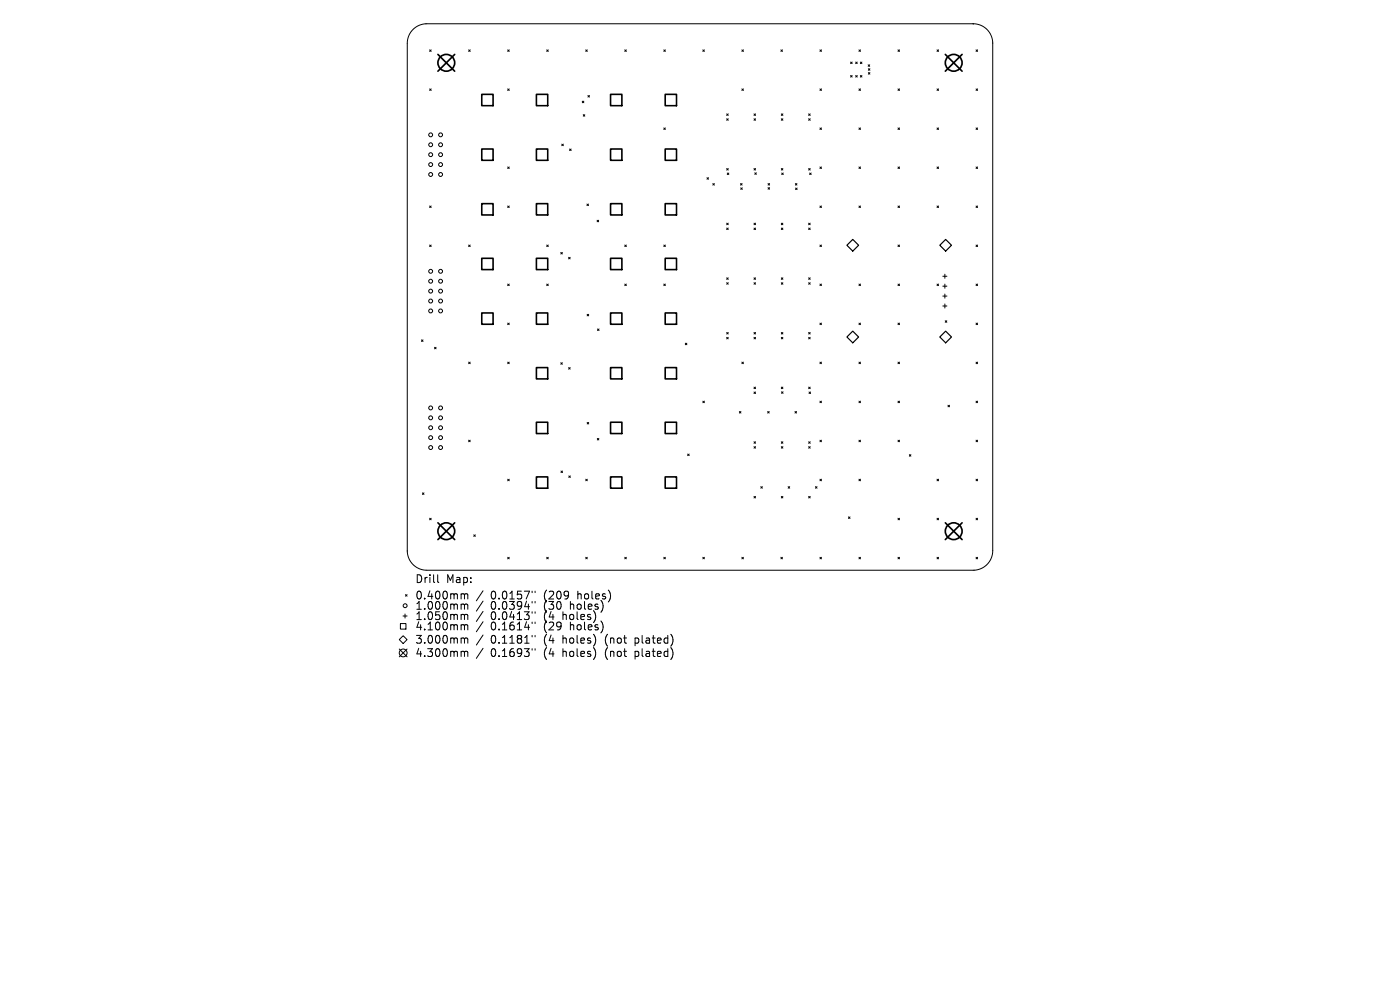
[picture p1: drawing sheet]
<svg xmlns="http://www.w3.org/2000/svg" width="297mm" height="210mm" viewBox="0 0 297 210" stroke-linecap="round" stroke-linejoin="round" font-family="sans-serif">
<defs><g id="words">
<g font-size="2.3">
<text x="88" y="123.9">Drill</text>
<text x="94.6" y="123.9">Map:</text>
<text x="88" y="127.4">0.400mm</text>
<text x="88" y="129.6">1.000mm</text>
<text x="88" y="131.8">1.050mm</text>
<text x="104.1" y="127.4">0.0157&quot;</text>
<text x="104.1" y="129.6">0.0394&quot;</text>
<text x="104.1" y="131.8">0.0413&quot;</text>
<text x="115.5" y="127.4">(209</text>
<text x="115.5" y="129.6">(30</text>
<text x="115.5" y="131.8">(4</text>
<text x="119.6" y="131.8">holes)</text>
<text x="121.2" y="129.6">holes)</text>
<text x="122.7" y="127.4">holes)</text>
<text x="88" y="133.9">4.100mm</text>
<text x="88" y="136.8">3.000mm</text>
<text x="104.1" y="133.9">0.1614&quot;</text>
<text x="104.1" y="136.8">0.1181&quot;</text>
<text x="115.5" y="133.9">(29</text>
<text x="115.5" y="136.8">(4</text>
<text x="119.6" y="136.8">holes)</text>
<text x="121.2" y="133.9">holes)</text>
<text x="128.7" y="136.8">(not</text>
<text x="135.2" y="136.8">plated)</text>
<text x="88" y="139.6">4.300mm</text>
<text x="104.1" y="139.6">0.1693&quot;</text>
<text x="115.5" y="139.6">(4</text>
<text x="119.6" y="139.6">holes)</text>
<text x="128.7" y="139.6">(not</text>
<text x="135.2" y="139.6">plated)</text>
</g>
</g></defs>
<g fill="none" stroke="#000" stroke-width=".21">
<path d="M87.7 6.2a4.1 4.1 0 0 1 2.8-1.2h116a4.1 4.1 0 0 1 4.1 4.2v107.6a4.1 4.1 0 0 1-4.1 4.2h-116a4.1 4.1 0 0 1-4.1-4.2v-107.6a4.1 4.1 0 0 1 1.3-3zM91.1 10.6l.4 .3M91.1 18.9l.4 .3M91.5 10.6l-.4 .3M91.5 18.9l-.4 .3M99.4 10.6l.4 .3M99.8 10.6l-.4 .3M107.7 18.9l.3 .3M107.7 10.6l.3 .3M108 10.6l-.3 .3M108 18.9l-.3 .3M116 10.6l.3 .3"/>
<path d="M116.3 10.6l-.3 .3M124.3 10.6l.3 .3M124.6 10.6l-.3 .3M132.5 10.6l.4 .3M132.9 10.6l-.4 .3M140.8 10.6l.4 .3M141.2 10.6l-.4 .3M149.1 10.6l.3 .3M149.4 10.6l-.3 .3M157.4 18.9l.3 .3M157.4 10.6l.3 .3M157.7 10.6l-.3 .3"/>
<path d="M157.7 18.9l-.3 .3M165.7 10.6l.3 .3M166 10.6l-.3 .3M173.9 18.9l.4 .3M173.9 10.6l.4 .3M174.3 18.9l-.4 .3M174.3 10.6l-.4 .3M180.5 13.2l.3 .3M180.5 16l.3 .4M180.8 13.2l-.3 .3M180.8 16l-.3 .4M181.5 13.2l.4 .3"/>
<path d="M181.5 16l.4 .4M181.9 13.2l-.4 .3M181.9 16l-.4 .4M182.2 10.6l.4 .3M182.2 18.9l.4 .3M182.5 13.2l.4 .3M182.5 16l.4 .4M182.6 10.6l-.4 .3M182.6 18.9l-.4 .3M182.9 16l-.4 .4M182.9 13.2l-.4 .3M184.2 13.7l.3 .4"/>
<path d="M184.2 14.6l.3 .3M184.2 15.4l.3 .3M184.5 13.7l-.3 .4M184.5 14.6l-.3 .3M184.5 15.4l-.3 .3M190.5 18.9l.3 .3M190.5 10.6l.3 .3M190.8 18.9l-.3 .3M190.8 10.6l-.3 .3M198.8 18.9l.3 .3M198.8 10.6l.3 .3M199.1 10.6l-.3 .3"/>
<path d="M199.1 18.9l-.3 .3M207.1 18.9l.3 .3M207.1 10.6l.3 .3M207.4 18.9l-.3 .3M207.4 10.6l-.3 .3M107.7 35.4l.3 .3M108 35.4l-.3 .3M119.2 30.6l.3 .3M119.5 30.6l-.3 .3M120.8 31.6l.4 .3M121.2 31.6l-.4 .3M123.5 21.5l.4 .3"/>
<path d="M123.7 24.3l.4 .4M123.9 21.5l-.4 .3M124.1 24.3l-.4 .4M124.7 20.3l.4 .3M125.1 20.3l-.4 .3M140.8 27.1l.4 .4M141.2 27.1l-.4 .4M150 37.7l.3 .3M150.3 37.7l-.3 .3M151.2 38.9l.4 .4M151.6 38.9l-.4 .4M154.2 24.2l.3 .3"/>
<path d="M154.2 25.2l.3 .3M154.2 35.7l.3 .4M154.3 36.7l.3 .3M154.5 24.2l-.3 .3M154.5 25.2l-.3 .3M154.5 35.7l-.3 .4M154.6 36.7l-.3 .3M157.1 38.9l.3 .4M157.1 39.8l.4 .4M157.4 38.9l-.3 .4M157.5 39.8l-.4 .4M160 24.2l.3 .3"/>
<path d="M160 25.2l.3 .3M160 35.7l.3 .4M160.1 36.7l.4 .3M160.3 24.2l-.3 .3M160.3 25.2l-.3 .3M160.3 35.7l-.3 .4M160.5 36.7l-.4 .3M162.9 38.9l.4 .4M162.9 39.8l.4 .3M163.3 38.9l-.4 .4M163.3 39.8l-.4 .3M165.8 35.7l.3 .4"/>
<path d="M165.8 24.2l.3 .3M165.8 25.2l.3 .3M165.8 36.7l.4 .3M166.1 24.2l-.3 .3M166.1 35.7l-.3 .4M166.1 25.2l-.3 .3M166.2 36.7l-.4 .3M168.7 38.9l.4 .4M168.8 39.9l.3 .3M169.1 38.9l-.4 .4M169.1 39.9l-.3 .3M171.5 35.7l.4 .4"/>
<path d="M171.5 24.2l.4 .3M171.5 25.2l.4 .3M171.8 36.7l.3 .3M171.9 24.2l-.4 .3M171.9 35.7l-.4 .4M171.9 25.2l-.4 .3M172.1 36.7l-.3 .3M173.9 27.1l.4 .4M173.9 35.4l.4 .3M174.3 35.4l-.4 .3M174.3 27.1l-.4 .4M182.2 27.1l.4 .4"/>
<path d="M182.2 35.4l.4 .3M182.6 27.1l-.4 .4M182.6 35.4l-.4 .3M190.5 27.1l.3 .4M190.5 35.4l.3 .3M190.8 35.4l-.3 .3M190.8 27.1l-.3 .4M198.8 35.4l.3 .3M198.8 27.1l.3 .4M199.1 35.4l-.3 .3M199.1 27.1l-.3 .4M207.1 27.1l.3 .4"/>
<path d="M207.1 35.4l.3 .3M207.4 27.1l-.3 .4M207.4 35.4l-.3 .3M91.1 43.7l.4 .3M91.1 52l.4 .3M91.5 43.7l-.4 .3M91.5 52l-.4 .3M99.4 52l.4 .3M99.8 52l-.4 .3M107.7 43.7l.3 .3M108 43.7l-.3 .3M116 52l.3 .3"/>
<path d="M116.3 52l-.3 .3M119 53.6l.3 .3M119.3 53.6l-.3 .3M120.6 54.6l.4 .3M121 54.6l-.4 .3M124.5 43.3l.3 .3M124.8 43.3l-.3 .3M126.7 46.7l.3 .4M127 46.7l-.3 .4M132.5 52l.4 .3M132.9 52l-.4 .3M140.8 52l.4 .3"/>
<path d="M141.2 52l-.4 .3M154.2 47.3l.3 .4M154.2 48.4l.3 .3M154.2 58.9l.3 .4M154.2 60l.3 .3M154.5 60l-.3 .3M154.5 47.3l-.3 .4M154.5 48.4l-.3 .3M154.5 58.9l-.3 .4M160 47.3l.3 .4M160 48.4l.3 .3M160 58.9l.3 .4"/>
<path d="M160 60l.3 .3M160.3 58.9l-.3 .4M160.3 47.3l-.3 .4M160.3 48.4l-.3 .3M160.3 60l-.3 .3M165.8 47.3l.3 .4M165.8 58.9l.3 .4M165.8 48.4l.3 .3M165.8 60l.3 .3M166.1 48.4l-.3 .3M166.1 47.3l-.3 .4M166.1 58.9l-.3 .4"/>
<path d="M166.1 60l-.3 .3M171.5 47.3l.4 .4M171.5 48.4l.4 .3M171.5 58.9l.4 .4M171.5 60l.4 .3M171.9 47.3l-.4 .4M171.9 48.4l-.4 .3M171.9 58.9l-.4 .4M171.9 60l-.4 .3M173.9 43.7l.4 .3M173.9 52l.4 .3M174.3 52l-.4 .3"/>
<path d="M174.3 43.7l-.4 .3M182.2 43.7l.4 .3M182.6 43.7l-.4 .3M190.5 43.7l.3 .3M190.5 52l.3 .3M190.8 43.7l-.3 .3M190.8 52l-.3 .3M198.8 43.7l.3 .3M199.1 43.7l-.3 .3M200 58.6h.9M200.4 58.2v.8M207.1 52l.3 .3"/>
<path d="M207.1 43.7l.3 .3M207.4 43.7l-.3 .3M207.4 52l-.3 .3M89.4 72.1l.3 .3M89.7 72.1l-.3 .3M92.2 73.7l.3 .3M92.5 73.7l-.3 .3M99.4 76.8l.4 .3M99.8 76.8l-.4 .3M107.7 68.5l.3 .4M107.7 60.3l.3 .3M107.7 76.8l.3 .3"/>
<path d="M108 68.5l-.3 .4M108 60.3l-.3 .3M108 76.8l-.3 .3M116 60.3l.3 .3M116.3 60.3l-.3 .3M119 76.9l.3 .4M119.3 76.9l-.3 .4M120.6 78l.4 .3M121 78l-.4 .3M124.6 66.7l.3 .3M124.9 66.7l-.3 .3M126.8 69.8l.3 .3"/>
<path d="M127.1 69.8l-.3 .3M132.5 60.3l.4 .3M132.9 60.3l-.4 .3M140.8 60.3l.4 .3M141.2 60.3l-.4 .3M145.4 72.8l.3 .3M145.7 72.8l-.3 .3M154.2 70.5l.3 .4M154.2 71.6l.3 .3M154.5 70.5l-.3 .4M154.5 71.6l-.3 .3M157.4 76.8l.3 .3"/>
<path d="M157.7 76.8l-.3 .3M160 70.5l.3 .4M160 71.6l.3 .3M160.3 70.5l-.3 .4M160.3 71.6l-.3 .3M165.8 70.5l.3 .4M165.8 71.6l.3 .3M166.1 70.5l-.3 .4M166.1 71.6l-.3 .3M171.5 71.6l.4 .3M171.5 70.5l.4 .4M171.9 70.5l-.4 .4"/>
<path d="M171.9 71.6l-.4 .3M173.9 60.3l.4 .3M173.9 68.5l.4 .4M173.9 76.8l.4 .3M174.3 60.3l-.4 .3M174.3 76.8l-.4 .3M174.3 68.5l-.4 .4M182.2 60.3l.4 .3M182.2 68.5l.4 .4M182.2 76.8l.4 .3M182.6 68.5l-.4 .4M182.6 76.8l-.4 .3"/>
<path d="M182.6 60.3l-.4 .3M190.5 60.3l.3 .3M190.5 76.8l.3 .3M190.5 68.5l.3 .4M190.8 60.3l-.3 .3M190.8 68.5l-.3 .4M190.8 76.8l-.3 .3M198.8 60.3l.3 .3M199.1 60.3l-.3 .3M200 60.7h.9M200 62.8h.9M200 64.9h.9"/>
<path d="M200.4 60.3v.8M200.4 62.4v.8M200.4 64.5v.8M200.5 68l.4 .4M200.9 68l-.4 .4M207.1 68.5l.3 .4M207.1 60.3l.3 .3M207.1 76.8l.3 .3M207.4 60.3l-.3 .3M207.4 68.5l-.3 .4M207.4 76.8l-.3 .3M99.4 93.4l.4 .3"/>
<path d="M99.8 93.4l-.4 .3M119 99.9l.3 .4M119.3 99.9l-.3 .4M124.6 89.6l.3 .3M124.9 89.6l-.3 .3M126.7 93l.3 .3M127 93l-.3 .3M145.9 96.3l.3 .3M146.2 96.3l-.3 .3M149.1 85.1l.3 .3M149.4 85.1l-.3 .3M156.9 87.3l.3 .3"/>
<path d="M157.2 87.3l-.3 .3M160 82.1l.3 .3M160 83.2l.3 .3M160 93.7l.3 .3M160 94.7l.3 .4M160.3 82.1l-.3 .3M160.3 83.2l-.3 .3M160.3 93.7l-.3 .3M160.3 94.7l-.3 .4M162.9 87.3l.3 .3M163.2 87.3l-.3 .3M165.8 82.1l.3 .3"/>
<path d="M165.8 93.7l.3 .3M165.8 94.7l.3 .4M165.8 83.1l.3 .3M166.1 82.1l-.3 .3M166.1 93.7l-.3 .3M166.1 94.7l-.3 .4M166.1 83.1l-.3 .3M168.7 87.3l.3 .3M169 87.3l-.3 .3M171.5 82.1l.4 .3M171.5 93.7l.4 .3M171.5 94.7l.4 .4"/>
<path d="M171.6 83.2l.4 .3M171.9 82.1l-.4 .3M171.9 93.7l-.4 .3M171.9 94.7l-.4 .4M172 83.2l-.4 .3M173.9 85.1l.4 .3M173.9 93.4l.4 .3M174.3 85.1l-.4 .3M174.3 93.4l-.4 .3M182.2 93.4l.4 .3M182.2 85.1l.4 .3M182.6 85.1l-.4 .3"/>
<path d="M182.6 93.4l-.4 .3M190.5 93.4l.3 .3M190.5 85.1l.3 .3M190.8 85.1l-.3 .3M190.8 93.4l-.3 .3M192.9 96.4l.3 .4M193.2 96.4l-.3 .4M201.1 86l.3 .3M201.4 86l-.3 .3M207.1 85.1l.3 .3M207.1 93.4l.3 .3M207.4 85.1l-.3 .3"/>
<path d="M207.4 93.4l-.3 .3M89.6 104.6l.3 .3M89.9 104.6l-.3 .3M91.1 109.9l.4 .4M91.5 109.9l-.4 .4M100.5 113.5l.3 .3M100.8 113.5l-.3 .3M107.7 101.7l.3 .3M107.7 118.2l.3 .3M108 101.7l-.3 .3M108 118.2l-.3 .3M116 118.2l.3 .3"/>
<path d="M116.3 118.2l-.3 .3M120.7 101l.3 .3M121 101l-.3 .3M124.3 101.7l.3 .3M124.3 118.2l.3 .3M124.6 101.7l-.3 .3M124.6 118.2l-.3 .3M132.5 118.2l.4 .3M132.9 118.2l-.4 .3M140.8 118.2l.4 .3M141.2 118.2l-.4 .3M149.1 118.2l.3 .3"/>
<path d="M149.4 118.2l-.3 .3M157.4 118.2l.3 .3M157.7 118.2l-.3 .3M160 105.3l.3 .3M160.3 105.3l-.3 .3M161.4 103.2l.3 .4M161.7 103.2l-.3 .4M165.7 118.2l.3 .3M165.8 105.3l.3 .3M166 118.2l-.3 .3M166.1 105.3l-.3 .3M167.2 103.2l.3 .4"/>
<path d="M167.5 103.2l-.3 .4M171.5 105.3l.4 .3M171.9 105.3l-.4 .3M173 103.2l.3 .4M173.3 103.2l-.3 .4M173.9 101.7l.4 .3M173.9 118.2l.4 .3M174.3 101.7l-.4 .3M174.3 118.2l-.4 .3M180 109.6l.3 .4M180.3 109.6l-.3 .4M182.2 118.2l.4 .3"/>
<path d="M182.2 101.7l.4 .3M182.6 101.7l-.4 .3M182.6 118.2l-.4 .3M190.5 109.9l.3 .4M190.5 118.2l.3 .3M190.8 109.9l-.3 .4M190.8 118.2l-.3 .3M198.8 109.9l.3 .4M198.8 101.7l.3 .3M198.8 118.2l.3 .3M199.1 101.7l-.3 .3M199.1 109.9l-.3 .4"/>
<path d="M199.1 118.2l-.3 .3M207.1 101.7l.3 .3M207.1 109.9l.3 .4M207.1 118.2l.3 .3M207.4 101.7l-.3 .3M207.4 109.9l-.3 .4M207.4 118.2l-.3 .3M84.7 137.7l1.7 1.6M84.9 132.3h1.2v1.1h-1.2zM85.5 130.7h.9M85.5 134.9l.9 .8-.9 .8-.8-.8zM85.9 130.2v.9"/>
<path d="M86 126.1l.4 .4M86.4 126.1l-.4 .4M86.4 137.7l-1.7 1.6M92.9 121.9v1.4l.2 .3M98.1 126l.4 .2M98.1 128.1l.4 .3M98.1 130.3l.4 .3M98.1 132.5l.4 .3M98.1 135.3l.4 .3M98.1 138.2l.4 .2M98.5 126.2l.3-.2h.4v1.1M98.5 126.2v.9"/>
<path d="M98.5 128.4v.8M98.5 130.6v.8M98.5 132.8v.8M98.5 135.6v.8M98.5 138.4v.9M98.5 128.4l.3-.3 .4 .1v1M98.5 130.6l.3-.3 .4 .1v1M98.5 132.8l.3-.3 .4 .1v1M98.5 135.6l.3-.3 .4 .1v1M98.5 138.4l.3-.2h.4v1.1M102.5 125.3l-1.4 2.2M102.5 127.5l-1.4 2.1"/>
<path d="M102.5 129.7l-1.4 2.1M102.5 131.9l-1.4 2.1M102.5 134.7l-1.4 2.1M102.5 137.5l-1.4 2.2M112.9 125.4v.3M112.9 127.6v.3M112.9 129.8v.3M112.9 132v.3M112.9 134.8v.3M112.9 137.6v.3M113.5 125.4v.3M113.5 127.6v.3"/>
<path d="M113.5 129.8v.3M113.5 132v.3M113.5 134.8v.3M113.5 137.6v.3"/>
<circle cx="91.4" cy="30.7" r=".41"/>
<circle cx="91.4" cy="32.8" r=".41"/>
<circle cx="91.4" cy="37" r=".41"/>
<circle cx="91.4" cy="28.6" r=".41"/>
<circle cx="91.4" cy="34.9" r=".41"/>
<circle cx="93.5" cy="30.7" r=".41"/>
<circle cx="93.5" cy="32.8" r=".41"/>
<circle cx="93.5" cy="28.6" r=".41"/>
<circle cx="93.5" cy="34.9" r=".41"/>
<circle cx="93.5" cy="37" r=".41"/>
<circle cx="91.4" cy="59.7" r=".41"/>
<circle cx="91.4" cy="57.6" r=".41"/>
<circle cx="93.5" cy="59.7" r=".41"/>
<circle cx="93.5" cy="57.6" r=".41"/>
<circle cx="91.4" cy="61.8" r=".41"/>
<circle cx="91.4" cy="66" r=".41"/>
<circle cx="91.4" cy="63.9" r=".41"/>
<circle cx="93.5" cy="63.9" r=".41"/>
<circle cx="93.5" cy="61.8" r=".41"/>
<circle cx="93.5" cy="66" r=".41"/>
<circle cx="91.4" cy="88.6" r=".41"/>
<circle cx="91.4" cy="90.7" r=".41"/>
<circle cx="91.4" cy="94.9" r=".41"/>
<circle cx="91.4" cy="86.5" r=".41"/>
<circle cx="91.4" cy="92.8" r=".41"/>
<circle cx="93.5" cy="88.6" r=".41"/>
<circle cx="93.5" cy="92.8" r=".41"/>
<circle cx="93.5" cy="90.7" r=".41"/>
<circle cx="93.5" cy="94.9" r=".41"/>
<circle cx="93.5" cy="86.5" r=".41"/>
<circle cx="85.5" cy="138.5" r=".83"/>
<circle cx="85.9" cy="128.5" r=".41"/>
</g>
<circle cx="206.5" cy="5" r=".04" fill="#000" stroke="#000" stroke-width=".21"/>
<g fill="none" stroke="#000" stroke-width=".34">
<path d="M102.2 20h2.4v2.4h-2.4zM102.2 31.6h2.4v2.4h-2.4zM113.8 20h2.4v2.4h-2.4zM113.8 31.6h2.4v2.4h-2.4zM129.5 20h2.4v2.4h-2.4zM129.5 31.6h2.4v2.4h-2.4zM141.1 20h2.4v2.4h-2.4zM141.1 31.6h2.4v2.4h-2.4zM102.2 43.2h2.4v2.4h-2.4zM102.2 54.8h2.4v2.4h-2.4zM113.8 43.2h2.4v2.4h-2.4zM113.8 54.8h2.4v2.4h-2.4z"/>
<path d="M129.5 43.2h2.4v2.4h-2.4zM129.5 54.8h2.4v2.4h-2.4zM141.1 43.2h2.4v2.4h-2.4zM141.1 54.8h2.4v2.4h-2.4zM102.2 66.4h2.4v2.4h-2.4zM113.8 66.4h2.4v2.4h-2.4zM113.8 78h2.4v2.4h-2.4zM129.5 66.4h2.4v2.4h-2.4zM129.5 78h2.4v2.4h-2.4zM141.1 66.4h2.4v2.4h-2.4zM141.1 78h2.4v2.4h-2.4zM113.8 89.6h2.4v2.4h-2.4z"/>
<path d="M129.5 89.6h2.4v2.4h-2.4zM141.1 89.6h2.4v2.4h-2.4zM113.8 101.2h2.4v2.4h-2.4zM129.5 101.2h2.4v2.4h-2.4zM141.1 101.2h2.4v2.4h-2.4z"/>
</g>
<path d="M179.7 52l1.2-1.2 1.2 1.2-1.2 1.3zM199.4 52l1.2-1.2 1.3 1.2-1.3 1.3zM179.7 71.5l1.2-1.3 1.2 1.3-1.2 1.2zM199.4 71.5l1.2-1.3 1.3 1.3-1.3 1.2z" fill="none" stroke="#000" stroke-width=".25"/>
<g fill="none" stroke="#000" stroke-width=".36">
<path d="M92.9 11.5l3.6 3.6M96.5 11.5l-3.6 3.6M200.5 11.5l3.6 3.6M204.1 11.5l-3.6 3.6M92.9 110.9l3.6 3.6M96.5 110.9l-3.6 3.6M200.5 110.9l3.6 3.6M204.1 110.9l-3.6 3.6"/>
<circle cx="94.7" cy="13.3" r="1.78"/>
<circle cx="202.3" cy="13.3" r="1.78"/>
<circle cx="94.7" cy="112.7" r="1.78"/>
<circle cx="202.3" cy="112.7" r="1.78"/>
</g>
<use href="#words"/>
</svg>
